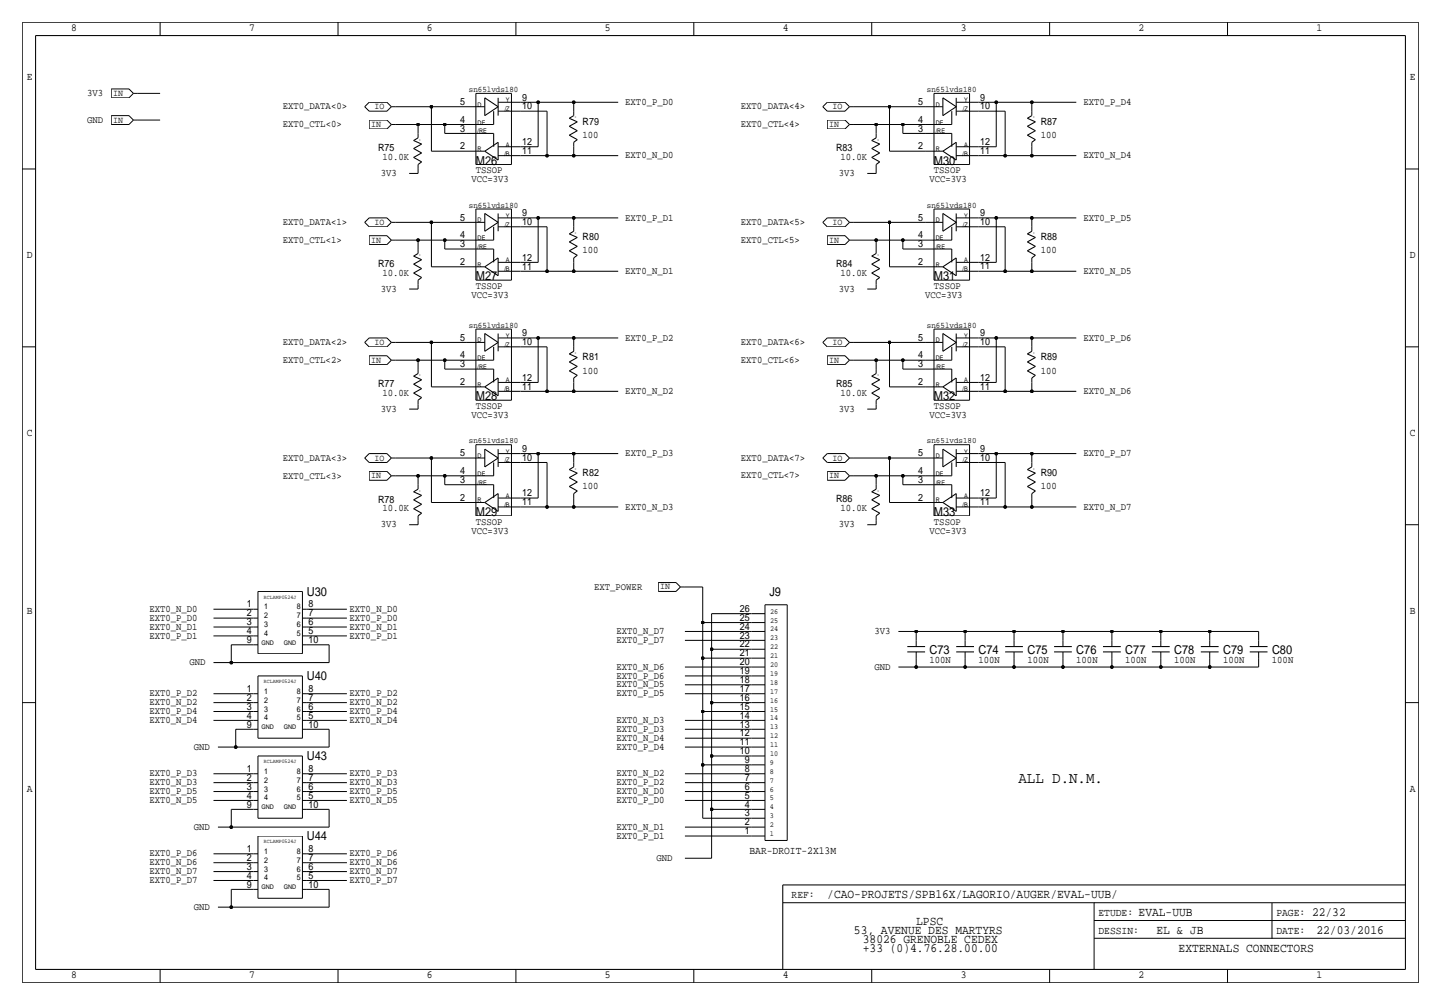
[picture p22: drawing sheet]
<svg xmlns="http://www.w3.org/2000/svg" width="411mm" height="287mm" viewBox="0 0 411 287" stroke-linecap="round" stroke-linejoin="round" font-family="sans-serif">
<defs><g id="words">
<text font-size="4.5" x="290.8" y="223.5">ALL D.N.M.</text>
<g font-size="3.6">
<text x="236.2" y="256.5">/CAO-PROJETS/SPB16X/LAGORIO/AUGER/EVAL-UUB/</text>
<text x="325.1" y="261.6">EVAL-UUB</text>
<text x="374.6" y="261.6">22/32</text>
<text x="243.8" y="266.7">53, AVENUE DES MARTYRS</text>
<text x="246.4" y="269.2">38026 GRENOBLE CEDEX</text>
<text x="261.6" y="264.2">LPSC</text>
<text x="330.2" y="266.7">EL &amp; JB</text>
<text x="375.9" y="266.7">22/03/2016</text>
<text x="246.4" y="271.8">+33 (0)4.76.28.00.00</text>
<text x="336.6" y="271.8">EXTERNALS CONNECTORS</text>
</g>
<g font-size="3.5">
<text x="135.9" y="47">M26</text>
<text x="266.7" y="47">M30</text>
<text x="135.9" y="80">M27</text>
<text x="266.7" y="80">M31</text>
<text x="135.9" y="114.3">M28</text>
<text x="266.7" y="114.3">M32</text>
<text x="135.9" y="147.3">M29</text>
<text x="266.7" y="147.3">M33</text>
<text x="87.6" y="170.2">U30</text>
<text x="219.7" y="170.2">J9</text>
<text x="265.4" y="186.7">C73</text>
<text x="279.4" y="186.7">C74</text>
<text x="293.4" y="186.7">C75</text>
<text x="307.3" y="186.7">C76</text>
<text x="321.3" y="186.7">C77</text>
<text x="335.3" y="186.7">C78</text>
<text x="349.3" y="186.7">C79</text>
<text x="363.2" y="186.7">C80</text>
<text x="87.6" y="194.3">U40</text>
<text x="87.6" y="217.2">U43</text>
<text x="87.6" y="240">U44</text>
</g>
<g font-size="3.1">
<text x="20.3" y="8.9">8</text>
<text x="71.1" y="8.9">7</text>
<text x="121.9" y="8.9">6</text>
<text x="172.7" y="8.9">5</text>
<text x="223.5" y="8.9">4</text>
<text x="274.3" y="8.9">3</text>
<text x="325.1" y="8.9">2</text>
<text x="375.9" y="8.9">1</text>
<text x="7.6" y="22.9">E</text>
<text x="402.6" y="22.9">E</text>
<text x="7.6" y="73.7">D</text>
<text x="402.6" y="73.7">D</text>
<text x="7.6" y="124.5">C</text>
<text x="402.6" y="124.5">C</text>
<text x="7.6" y="175.3">B</text>
<text x="402.6" y="175.3">B</text>
<text x="7.6" y="226.1">A</text>
<text x="402.6" y="226.1">A</text>
<text x="214" y="243.8">BAR-DROIT-2X13M</text>
<text x="226.1" y="256.5">REF:</text>
<text x="313.7" y="261.6">ETUDE:</text>
<text x="364.5" y="261.6">PAGE:</text>
<text x="313.7" y="266.7">DESSIN:</text>
<text x="364.5" y="266.7">DATE:</text>
<text x="20.3" y="279.4">8</text>
<text x="71.1" y="279.4">7</text>
<text x="121.9" y="279.4">6</text>
<text x="172.7" y="279.4">5</text>
<text x="223.5" y="279.4">4</text>
<text x="274.3" y="279.4">3</text>
<text x="325.1" y="279.4">2</text>
<text x="375.9" y="279.4">1</text>
</g>
<g font-size="2.9">
<text x="24.9" y="27.4">3V3</text>
<text x="131.4" y="30">5</text>
<text x="149.1" y="28.7">9</text>
<text x="178.5" y="30">EXT0_P_D0</text>
<text x="262.2" y="30">5</text>
<text x="279.9" y="28.7">9</text>
<text x="309.4" y="30">EXT0_P_D4</text>
<text x="24.9" y="35.1">GND</text>
<text x="80.8" y="31.3">EXT0_DATA&lt;0&gt;</text>
<text x="131.4" y="35.1">4</text>
<text x="149.1" y="31.2">10</text>
<text x="166.4" y="35.6">R79</text>
<text x="211.6" y="31.2">EXT0_DATA&lt;4&gt;</text>
<text x="262.2" y="35.1">4</text>
<text x="279.9" y="31.2">10</text>
<text x="297.2" y="35.6">R87</text>
<text x="80.8" y="36.3">EXT0_CTL&lt;0&gt;</text>
<text x="131.4" y="37.6">3</text>
<text x="149.1" y="41.4">12</text>
<text x="166.4" y="39.4">100</text>
<text x="211.6" y="36.3">EXT0_CTL&lt;4&gt;</text>
<text x="262.2" y="37.6">3</text>
<text x="279.9" y="41.4">12</text>
<text x="297.2" y="39.4">100</text>
<text x="107.9" y="43.2">R75</text>
<text x="109.2" y="45.7">10.0K</text>
<text x="131.4" y="42.7">2</text>
<text x="149.1" y="43.9">11</text>
<text x="178.5" y="45.2">EXT0_N_D0</text>
<text x="238.8" y="43.2">R83</text>
<text x="240" y="45.7">10.0K</text>
<text x="262.2" y="42.7">2</text>
<text x="279.9" y="43.9">11</text>
<text x="309.4" y="45.2">EXT0_N_D4</text>
<text x="108.7" y="50.3">3V3</text>
<text x="134.6" y="52.1">VCC=3V3</text>
<text x="135.9" y="49.5">TSSOP</text>
<text x="239.5" y="50.3">3V3</text>
<text x="265.4" y="52.1">VCC=3V3</text>
<text x="266.7" y="49.5">TSSOP</text>
<text x="80.8" y="64.3">EXT0_DATA&lt;1&gt;</text>
<text x="131.4" y="63">5</text>
<text x="149.1" y="61.7">9</text>
<text x="149.1" y="64.3">10</text>
<text x="178.6" y="63">EXT0_P_D1</text>
<text x="211.6" y="64.3">EXT0_DATA&lt;5&gt;</text>
<text x="262.2" y="63">5</text>
<text x="279.9" y="64.3">10</text>
<text x="279.9" y="61.7">9</text>
<text x="309.4" y="63">EXT0_P_D5</text>
<text x="80.8" y="69.3">EXT0_CTL&lt;1&gt;</text>
<text x="131.4" y="68.1">4</text>
<text x="131.4" y="70.6">3</text>
<text x="166.4" y="68.6">R80</text>
<text x="211.6" y="69.3">EXT0_CTL&lt;5&gt;</text>
<text x="262.2" y="70.6">3</text>
<text x="262.2" y="68.1">4</text>
<text x="297.2" y="68.6">R88</text>
<text x="107.9" y="76.2">R76</text>
<text x="131.4" y="75.7">2</text>
<text x="149.1" y="77">11</text>
<text x="149.1" y="74.4">12</text>
<text x="166.4" y="72.4">100</text>
<text x="238.8" y="76.2">R84</text>
<text x="262.2" y="75.7">2</text>
<text x="279.9" y="77">11</text>
<text x="279.9" y="74.4">12</text>
<text x="297.2" y="72.4">100</text>
<text x="108.7" y="83.3">3V3</text>
<text x="109.2" y="78.7">10.0K</text>
<text x="135.9" y="82.6">TSSOP</text>
<text x="178.5" y="78.2">EXT0_N_D1</text>
<text x="239.5" y="83.3">3V3</text>
<text x="240" y="78.7">10.0K</text>
<text x="266.7" y="82.6">TSSOP</text>
<text x="309.4" y="78.2">EXT0_N_D5</text>
<text x="134.6" y="85.1">VCC=3V3</text>
<text x="264.2" y="85.1">VCC=3V3</text>
<text x="80.8" y="98.6">EXT0_DATA&lt;2&gt;</text>
<text x="131.4" y="97.3">5</text>
<text x="149.1" y="96">9</text>
<text x="149.1" y="98.6">10</text>
<text x="178.5" y="97.3">EXT0_P_D2</text>
<text x="211.6" y="98.6">EXT0_DATA&lt;6&gt;</text>
<text x="262.2" y="97.3">5</text>
<text x="279.9" y="96">9</text>
<text x="279.9" y="98.6">10</text>
<text x="309.4" y="97.3">EXT0_P_D6</text>
<text x="80.8" y="103.6">EXT0_CTL&lt;2&gt;</text>
<text x="131.4" y="102.4">4</text>
<text x="131.4" y="104.9">3</text>
<text x="166.4" y="106.7">100</text>
<text x="166.4" y="102.9">R81</text>
<text x="211.6" y="103.6">EXT0_CTL&lt;6&gt;</text>
<text x="262.2" y="102.4">4</text>
<text x="262.2" y="104.9">3</text>
<text x="297.2" y="106.7">100</text>
<text x="297.2" y="102.9">R89</text>
<text x="107.9" y="110.5">R77</text>
<text x="109.2" y="113">10.0K</text>
<text x="131.4" y="110">2</text>
<text x="149.1" y="108.7">12</text>
<text x="149.1" y="111.3">11</text>
<text x="178.6" y="112.5">EXT0_N_D2</text>
<text x="238.8" y="110.5">R85</text>
<text x="240" y="113">10.0K</text>
<text x="262.2" y="110">2</text>
<text x="279.9" y="108.7">12</text>
<text x="279.9" y="111.3">11</text>
<text x="309.4" y="112.5">EXT0_N_D6</text>
<text x="108.7" y="117.6">3V3</text>
<text x="134.6" y="119.4">VCC=3V3</text>
<text x="135.9" y="116.8">TSSOP</text>
<text x="239.5" y="117.6">3V3</text>
<text x="265.4" y="119.4">VCC=3V3</text>
<text x="266.7" y="116.8">TSSOP</text>
<text x="80.8" y="131.6">EXT0_DATA&lt;3&gt;</text>
<text x="131.4" y="130.3">5</text>
<text x="149.1" y="129">9</text>
<text x="149.1" y="131.6">10</text>
<text x="178.6" y="130.3">EXT0_P_D3</text>
<text x="211.6" y="131.6">EXT0_DATA&lt;7&gt;</text>
<text x="262.2" y="130.3">5</text>
<text x="279.9" y="129">9</text>
<text x="279.9" y="131.6">10</text>
<text x="309.4" y="130.3">EXT0_P_D7</text>
<text x="80.8" y="136.7">EXT0_CTL&lt;3&gt;</text>
<text x="131.4" y="137.9">3</text>
<text x="131.4" y="135.4">4</text>
<text x="166.4" y="135.9">R82</text>
<text x="211.6" y="136.7">EXT0_CTL&lt;7&gt;</text>
<text x="262.2" y="135.4">4</text>
<text x="262.2" y="137.9">3</text>
<text x="297.2" y="135.9">R90</text>
<text x="107.9" y="143.5">R78</text>
<text x="131.4" y="143">2</text>
<text x="149.1" y="141.7">12</text>
<text x="166.4" y="139.7">100</text>
<text x="238.8" y="143.5">R86</text>
<text x="262.2" y="143">2</text>
<text x="279.9" y="141.7">12</text>
<text x="297.2" y="139.7">100</text>
<text x="109.2" y="146">10.0K</text>
<text x="135.9" y="149.9">TSSOP</text>
<text x="149.1" y="144.3">11</text>
<text x="178.6" y="145.5">EXT0_N_D3</text>
<text x="240" y="146.1">10.0K</text>
<text x="266.7" y="149.9">TSSOP</text>
<text x="279.9" y="144.3">11</text>
<text x="309.4" y="145.5">EXT0_N_D7</text>
<text x="108.7" y="150.6">3V3</text>
<text x="134.6" y="152.4">VCC=3V3</text>
<text x="239.5" y="150.6">3V3</text>
<text x="265.4" y="152.4">VCC=3V3</text>
<text x="70.5" y="173.5">1</text>
<text x="88.1" y="173.5">8</text>
<text x="169.7" y="168.4">EXT_POWER</text>
<text x="42.7" y="179.8">EXT0_N_D1</text>
<text x="42.7" y="177.3">EXT0_P_D0</text>
<text x="42.7" y="174.7">EXT0_N_D0</text>
<text x="70.5" y="176">2</text>
<text x="70.5" y="178.6">3</text>
<text x="88.1" y="178.6">6</text>
<text x="88.1" y="176">7</text>
<text x="99.8" y="174.7">EXT0_N_D0</text>
<text x="99.8" y="177.3">EXT0_P_D0</text>
<text x="99.8" y="179.8">EXT0_N_D1</text>
<text x="211.3" y="177.3">25</text>
<text x="211.3" y="174.8">26</text>
<text x="211.3" y="179.8">24</text>
<text x="42.7" y="182.4">EXT0_P_D1</text>
<text x="70.5" y="181.1">4</text>
<text x="70.5" y="183.6">9</text>
<text x="88.1" y="181.1">5</text>
<text x="88.1" y="183.6">10</text>
<text x="99.8" y="182.4">EXT0_P_D1</text>
<text x="176" y="183.6">EXT0_P_D7</text>
<text x="176" y="181.1">EXT0_N_D7</text>
<text x="211.3" y="184.9">22</text>
<text x="211.3" y="182.4">23</text>
<text x="249.7" y="181.1">3V3</text>
<text x="54.1" y="190">GND</text>
<text x="176" y="191.3">EXT0_N_D6</text>
<text x="211.3" y="187.5">21</text>
<text x="211.3" y="190">20</text>
<text x="249.7" y="191.3">GND</text>
<text x="265.4" y="189.2">100N</text>
<text x="279.4" y="189.2">100N</text>
<text x="293.4" y="189.2">100N</text>
<text x="307.3" y="189.2">100N</text>
<text x="321.3" y="189.2">100N</text>
<text x="335.3" y="189.2">100N</text>
<text x="349.2" y="189.2">100N</text>
<text x="363.2" y="189.2">100N</text>
<text x="70.5" y="197.6">1</text>
<text x="88.1" y="197.6">8</text>
<text x="176" y="196.3">EXT0_N_D5</text>
<text x="176" y="193.8">EXT0_P_D6</text>
<text x="211.3" y="195.1">18</text>
<text x="211.3" y="192.5">19</text>
<text x="211.3" y="197.6">17</text>
<text x="42.7" y="201.4">EXT0_N_D2</text>
<text x="42.7" y="198.9">EXT0_P_D2</text>
<text x="42.7" y="204">EXT0_P_D4</text>
<text x="70.5" y="202.7">3</text>
<text x="70.5" y="200.2">2</text>
<text x="88.1" y="200.2">7</text>
<text x="88.1" y="202.7">6</text>
<text x="99.8" y="198.9">EXT0_P_D2</text>
<text x="99.8" y="201.4">EXT0_N_D2</text>
<text x="99.8" y="204">EXT0_P_D4</text>
<text x="176" y="198.9">EXT0_P_D5</text>
<text x="211.3" y="200.2">16</text>
<text x="211.3" y="202.7">15</text>
<text x="42.7" y="206.5">EXT0_N_D4</text>
<text x="70.5" y="205.2">4</text>
<text x="70.5" y="207.8">9</text>
<text x="88.1" y="207.8">10</text>
<text x="88.1" y="205.2">5</text>
<text x="99.8" y="206.5">EXT0_N_D4</text>
<text x="176" y="209">EXT0_P_D3</text>
<text x="176" y="206.5">EXT0_N_D3</text>
<text x="211.3" y="205.2">14</text>
<text x="211.3" y="207.8">13</text>
<text x="55.4" y="214.1">GND</text>
<text x="176" y="214.1">EXT0_P_D4</text>
<text x="176" y="211.6">EXT0_N_D4</text>
<text x="211.3" y="215.4">10</text>
<text x="211.3" y="210.3">12</text>
<text x="211.3" y="212.9">11</text>
<text x="42.7" y="221.7">EXT0_P_D3</text>
<text x="70.5" y="220.5">1</text>
<text x="88.1" y="220.5">8</text>
<text x="99.8" y="221.7">EXT0_P_D3</text>
<text x="176" y="221.7">EXT0_N_D2</text>
<text x="212.7" y="217.9">9</text>
<text x="212.7" y="220.5">8</text>
<text x="42.7" y="224.3">EXT0_N_D3</text>
<text x="42.7" y="226.8">EXT0_P_D5</text>
<text x="70.5" y="223">2</text>
<text x="70.5" y="225.6">3</text>
<text x="88.1" y="223">7</text>
<text x="88.1" y="225.6">6</text>
<text x="99.8" y="224.3">EXT0_N_D3</text>
<text x="99.8" y="226.8">EXT0_P_D5</text>
<text x="176" y="226.8">EXT0_N_D0</text>
<text x="176" y="224.3">EXT0_P_D2</text>
<text x="212.7" y="225.6">6</text>
<text x="212.7" y="223">7</text>
<text x="42.7" y="229.4">EXT0_N_D5</text>
<text x="70.5" y="230.6">9</text>
<text x="70.5" y="228.1">4</text>
<text x="88.1" y="228.1">5</text>
<text x="88.1" y="230.6">10</text>
<text x="99.8" y="229.4">EXT0_N_D5</text>
<text x="176" y="229.4">EXT0_P_D0</text>
<text x="212.7" y="230.6">4</text>
<text x="212.7" y="228.1">5</text>
<text x="212.7" y="233.2">3</text>
<text x="55.4" y="237">GND</text>
<text x="176" y="239.5">EXT0_P_D1</text>
<text x="176" y="237">EXT0_N_D1</text>
<text x="212.7" y="235.7">2</text>
<text x="212.7" y="238.3">1</text>
<text x="42.7" y="244.6">EXT0_P_D6</text>
<text x="70.5" y="245.9">2</text>
<text x="70.5" y="243.3">1</text>
<text x="88.1" y="245.9">7</text>
<text x="88.1" y="243.3">8</text>
<text x="99.8" y="244.6">EXT0_P_D6</text>
<text x="187.4" y="245.9">GND</text>
<text x="42.7" y="249.7">EXT0_N_D7</text>
<text x="42.7" y="247.1">EXT0_N_D6</text>
<text x="70.5" y="248.4">3</text>
<text x="70.5" y="251">4</text>
<text x="88.1" y="251">5</text>
<text x="88.1" y="248.4">6</text>
<text x="99.8" y="249.7">EXT0_N_D7</text>
<text x="99.8" y="247.1">EXT0_N_D6</text>
<text x="42.7" y="252.2">EXT0_P_D7</text>
<text x="70.5" y="253.5">9</text>
<text x="88.1" y="253.5">10</text>
<text x="99.8" y="252.2">EXT0_P_D7</text>
<text x="55.4" y="259.8">GND</text>
</g>
<g font-size="2.6">
<text x="32.3" y="27.4">IN</text>
<text x="32.3" y="35">IN</text>
<text x="106.9" y="31.2">IO</text>
<text x="237.7" y="31.2">IO</text>
<text x="106" y="36.3">IN</text>
<text x="236.8" y="36.3">IN</text>
<text x="106.9" y="64.2">IO</text>
<text x="237.7" y="64.2">IO</text>
<text x="106" y="69.3">IN</text>
<text x="236.8" y="69.3">IN</text>
<text x="106.9" y="98.5">IO</text>
<text x="237.7" y="98.5">IO</text>
<text x="106" y="103.6">IN</text>
<text x="236.8" y="103.6">IN</text>
<text x="106.9" y="131.5">IO</text>
<text x="237.7" y="131.5">IO</text>
<text x="106" y="136.6">IN</text>
<text x="236.8" y="136.6">IN</text>
<text x="188.5" y="168.4">IN</text>
</g>
<g font-size="2.4">
<text x="133.9" y="26.3">sn65lvds180</text>
<text x="264.7" y="26.3">sn65lvds180</text>
<text x="133.9" y="59.3">sn65lvds180</text>
<text x="264.7" y="59.3">sn65lvds180</text>
<text x="133.9" y="93.6">sn65lvds180</text>
<text x="264.7" y="93.6">sn65lvds180</text>
<text x="133.9" y="126.6">sn65lvds180</text>
<text x="264.7" y="126.6">sn65lvds180</text>
</g>
<g font-size="2.3">
<text x="75.4" y="174">1</text>
<text x="84.7" y="174">8</text>
<text x="75.4" y="176.5">2</text>
<text x="75.4" y="179.1">3</text>
<text x="84.7" y="176.5">7</text>
<text x="84.7" y="179.1">6</text>
<text x="75.4" y="181.6">4</text>
<text x="84.7" y="181.6">5</text>
<text x="75.4" y="200.7">2</text>
<text x="75.4" y="198.1">1</text>
<text x="75.4" y="203.2">3</text>
<text x="84.7" y="198.1">8</text>
<text x="84.7" y="200.7">7</text>
<text x="84.7" y="203.2">6</text>
<text x="75.4" y="205.7">4</text>
<text x="84.7" y="205.7">5</text>
<text x="75.4" y="221">1</text>
<text x="84.7" y="221">8</text>
<text x="75.4" y="223.5">2</text>
<text x="75.4" y="226.1">3</text>
<text x="84.7" y="223.5">7</text>
<text x="84.7" y="226.1">6</text>
<text x="75.4" y="228.6">4</text>
<text x="84.7" y="228.6">5</text>
<text x="75.4" y="243.8">1</text>
<text x="84.7" y="243.8">8</text>
<text x="75.4" y="251.5">4</text>
<text x="75.4" y="246.4">2</text>
<text x="75.4" y="248.9">3</text>
<text x="84.7" y="251.5">5</text>
<text x="84.7" y="246.4">7</text>
<text x="84.7" y="248.9">6</text>
</g>
<g font-size="2.2">
<text x="219.9" y="177.8">25</text>
<text x="219.9" y="175.3">26</text>
<text x="219.9" y="185.4">22</text>
<text x="219.9" y="182.9">23</text>
<text x="219.9" y="180.3">24</text>
<text x="219.9" y="190.5">20</text>
<text x="219.9" y="188">21</text>
<text x="219.9" y="193">19</text>
<text x="219.9" y="195.6">18</text>
<text x="219.9" y="198.1">17</text>
<text x="219.9" y="203.2">15</text>
<text x="219.9" y="200.7">16</text>
<text x="219.9" y="208.3">13</text>
<text x="219.9" y="205.7">14</text>
<text x="219.9" y="210.8">12</text>
<text x="219.9" y="215.9">10</text>
<text x="219.9" y="213.4">11</text>
<text x="219.8" y="218.4">9</text>
<text x="219.8" y="221">8</text>
<text x="219.8" y="223.5">7</text>
<text x="219.8" y="226.1">6</text>
<text x="219.8" y="228.6">5</text>
<text x="219.8" y="231.1">4</text>
<text x="219.8" y="233.7">3</text>
<text x="219.8" y="236.2">2</text>
<text x="219.8" y="238.8">1</text>
</g>
<g font-size="1.8">
<text x="144.5" y="29.2">Y</text>
<text x="275.3" y="29.2">Y</text>
<text x="136.4" y="35.6">DE</text>
<text x="136.4" y="30.5">D</text>
<text x="144.1" y="31.7">/Z</text>
<text x="267.2" y="35.6">DE</text>
<text x="267.2" y="30.5">D</text>
<text x="274.9" y="31.7">/Z</text>
<text x="136.4" y="38.1">/RE</text>
<text x="144.5" y="41.9">A</text>
<text x="267.2" y="38.1">/RE</text>
<text x="275.3" y="41.9">A</text>
<text x="136.4" y="43.2">R</text>
<text x="144" y="44.4">/B</text>
<text x="267.2" y="43.2">R</text>
<text x="274.8" y="44.4">/B</text>
<text x="136.4" y="63.5">D</text>
<text x="144.1" y="64.8">/Z</text>
<text x="144.5" y="62.2">Y</text>
<text x="267.2" y="63.5">D</text>
<text x="274.9" y="64.8">/Z</text>
<text x="275.3" y="62.2">Y</text>
<text x="136.4" y="71.1">/RE</text>
<text x="136.4" y="68.6">DE</text>
<text x="267.2" y="71.1">/RE</text>
<text x="267.2" y="68.6">DE</text>
<text x="136.4" y="76.2">R</text>
<text x="144" y="77.5">/B</text>
<text x="144.5" y="74.9">A</text>
<text x="267.2" y="76.2">R</text>
<text x="274.8" y="77.5">/B</text>
<text x="275.3" y="74.9">A</text>
<text x="136.4" y="97.8">D</text>
<text x="144.1" y="99.1">/Z</text>
<text x="144.5" y="96.5">Y</text>
<text x="267.2" y="97.8">D</text>
<text x="274.9" y="99.1">/Z</text>
<text x="275.3" y="96.5">Y</text>
<text x="136.4" y="105.4">/RE</text>
<text x="136.4" y="102.9">DE</text>
<text x="267.2" y="105.4">/RE</text>
<text x="267.2" y="102.9">DE</text>
<text x="136.4" y="110.5">R</text>
<text x="144" y="111.8">/B</text>
<text x="144.5" y="109.2">A</text>
<text x="267.2" y="110.5">R</text>
<text x="274.8" y="111.8">/B</text>
<text x="275.3" y="109.2">A</text>
<text x="136.4" y="130.8">D</text>
<text x="144.5" y="129.5">Y</text>
<text x="267.2" y="130.8">D</text>
<text x="275.3" y="129.5">Y</text>
<text x="136.4" y="135.9">DE</text>
<text x="144.1" y="132.1">/Z</text>
<text x="267.2" y="135.9">DE</text>
<text x="274.9" y="132.1">/Z</text>
<text x="136.4" y="138.4">/RE</text>
<text x="136.4" y="143.5">R</text>
<text x="144.5" y="142.2">A</text>
<text x="267.2" y="138.4">/RE</text>
<text x="267.2" y="143.5">R</text>
<text x="275.3" y="142.2">A</text>
<text x="144" y="144.8">/B</text>
<text x="274.8" y="144.8">/B</text>
<text x="74.7" y="184.1">GND</text>
<text x="81" y="184.1">GND</text>
<text x="74.7" y="208.3">GND</text>
<text x="81" y="208.3">GND</text>
<text x="74.7" y="231.1">GND</text>
<text x="81" y="231.1">GND</text>
<text x="74.7" y="254">GND</text>
<text x="81" y="254">GND</text>
</g>
<g font-size="1.6">
<text x="75.4" y="171">RCLAMP0524J</text>
<text x="75.4" y="195.2">RCLAMP0524J</text>
<text x="75.4" y="218">RCLAMP0524J</text>
<text x="75.4" y="240.9">RCLAMP0524J</text>
</g>
<g font-size="1.1">
<text x="164.8" y="33.8" transform="rotate(-90 164.8 33.8)">*</text>
<text x="295.7" y="33.8" transform="rotate(-90 295.7 33.8)">*</text>
<text x="120.4" y="40.2" transform="rotate(-90 120.4 40.2)">*</text>
<text x="251.2" y="40.2" transform="rotate(-90 251.2 40.2)">*</text>
<text x="164.8" y="66.9" transform="rotate(-90 164.8 66.9)">*</text>
<text x="295.7" y="66.9" transform="rotate(-90 295.7 66.9)">*</text>
<text x="120.4" y="73.2" transform="rotate(-90 120.4 73.2)">*</text>
<text x="251.2" y="73.2" transform="rotate(-90 251.2 73.2)">*</text>
<text x="164.8" y="101.1" transform="rotate(-90 164.8 101.1)">*</text>
<text x="295.7" y="101.1" transform="rotate(-90 295.7 101.1)">*</text>
<text x="120.4" y="107.5" transform="rotate(-90 120.4 107.5)">*</text>
<text x="251.2" y="107.5" transform="rotate(-90 251.2 107.5)">*</text>
<text x="164.8" y="134.2" transform="rotate(-90 164.8 134.2)">*</text>
<text x="295.7" y="134.2" transform="rotate(-90 295.7 134.2)">*</text>
<text x="120.4" y="140.5" transform="rotate(-90 120.4 140.5)">*</text>
<text x="251.2" y="140.5" transform="rotate(-90 251.2 140.5)">*</text>
</g>
</g></defs>
<g fill="none" stroke="#000" stroke-width=".29">
<path d="M6.3 6.3h398.8zM6.3 6.3v274.4zM45.7 6.3v3.9zM96.5 6.3v3.9zM147.3 6.3v3.9zM198.1 6.3v3.9zM248.9 6.3v3.9zM299.7 6.3v3.9zM350.5 6.3v3.9zM405.1 6.3v274.4zM31.7 33h5.1zM31.7 33v2.6z"/>
<path d="M31.7 35.6h5.1zM31.7 25.4h5.1zM31.7 25.4v2.5zM31.7 27.9h5.1zM36.8 33l1.3 1.3zM36.8 25.4l1.3 1.3zM38.1 34.3l-1.3 1.3zM38.1 26.7l-1.3 1.2zM38.1 34.3h1.3zM38.1 26.7h1.3zM39.4 34.3h6.3zM39.4 26.7h6.3z"/>
<path d="M104.1 30.5l1.3 1.3zM105.4 29.2l-1.3 1.3zM105.4 31.8h5.1zM105.4 29.2h5.1zM105.4 34.3h5.1zM105.4 34.3v2.5zM105.4 36.8h5.1zM110.5 29.2l1.3 1.3zM110.5 34.3l1.3 1.3zM111.8 30.5h1.2zM111.8 30.5l-1.3 1.3zM111.8 35.6l-1.3 1.2z"/>
<path d="M111.8 35.6h1.2zM113 30.5h10.2zM113 35.6h6.4zM119.4 38.1v1.3zM119.4 35.6h7.6zM119.4 35.6v2.5zM123.2 30.5h10.2zM123.2 30.5v12.7zM127 35.6h6.3zM127 35.6v2.5zM127 38.1h6.3zM133.3 30.5h5.1z"/>
<path d="M133.3 38.1h7.7zM133.3 35.6h7.7zM135.9 26.7h10.1zM135.9 26.7v20.3zM142.2 29.2h6.4zM142.2 31.7h6.4zM146 26.7v20.3zM148.6 31.8h7.6zM148.6 29.2h5.1zM153.7 29.2h10.1zM153.7 29.2v12.7zM156.2 31.7v12.7z"/>
<path d="M163.8 31.7v1.3zM163.8 29.2h12.7zM163.8 29.2v2.5zM234.9 30.5l1.3 1.3zM236.2 34.3h5.1zM236.2 34.3v2.5zM236.2 36.8h5.1zM236.2 29.2l-1.3 1.3zM236.2 31.8h5.1zM236.2 29.2h5.1zM241.3 34.3l1.3 1.3zM241.3 29.2l1.3 1.3z"/>
<path d="M242.6 35.6l-1.3 1.2zM242.6 35.6h1.2zM242.6 30.5h1.2zM242.6 30.5l-1.3 1.3zM243.8 35.6h6.4zM243.8 30.5h10.2zM250.2 38.1v1.3zM250.2 35.6h7.6zM250.2 35.6v2.5zM254 30.5h10.2zM254 30.5v12.7zM257.8 38.1h6.4z"/>
<path d="M257.8 35.6h6.4zM257.8 35.6v2.5zM264.2 30.5h5zM264.2 38.1h7.6zM264.2 35.6h7.6zM266.7 26.7h10.2zM266.7 26.7v20.3zM273.1 29.2h6.3zM273.1 31.7h6.3zM276.9 26.7v20.3zM279.4 31.8h7.6zM279.4 29.2h5.1z"/>
<path d="M284.5 29.2h10.1zM284.5 29.2v12.7zM287 31.7v12.7zM294.6 31.7v1.3zM294.6 29.2h12.7zM294.6 29.2v2.5zM6.3 48.3h3.9zM116.8 49.5h2.6zM119.4 47v1.3zM119.4 48.3v1.2zM123.2 43.2h10.2zM133.3 43.2h5.1z"/>
<path d="M135.9 47h10.1zM135.9 59.7h10.1zM135.9 59.7v20.3zM142.2 41.9h6.4zM142.2 44.4h6.4zM146 59.7v20.3zM148.6 41.9h5.1zM148.6 44.4h7.6zM156.2 44.4h7.6zM163.8 40.6v1.3zM163.8 44.4h12.7zM163.8 41.9v2.5z"/>
<path d="M247.7 49.5h2.5zM250.2 47v1.3zM250.2 48.3v1.2zM254 43.2h10.2zM264.2 43.2h5zM266.7 59.7h10.2zM266.7 59.7v20.3zM266.7 47h10.2zM273.1 41.9h6.3zM273.1 44.4h6.3zM276.9 59.7v20.3zM279.4 44.4h7.6z"/>
<path d="M279.4 41.9h5.1zM287 44.4h7.6zM294.6 40.6v1.3zM294.6 44.4h12.7zM294.6 41.9v2.5zM401.3 48.3h3.8zM104.1 63.5l1.3 1.3zM105.4 62.2l-1.3 1.3zM105.4 64.8h5.1zM105.4 62.2h5.1zM105.4 67.3h5.1zM105.4 67.3v2.5z"/>
<path d="M105.4 69.8h5.1zM110.5 62.2l1.3 1.3zM110.5 64.8l1.3-1.3zM110.5 67.3l1.3 1.3zM111.8 63.5h1.2zM111.8 68.6l-1.3 1.2zM111.8 68.6h1.2zM113 63.5h10.2zM113 68.6h6.4zM119.4 71.1v1.3zM119.4 68.6h7.6zM119.4 68.6v2.5z"/>
<path d="M123.2 76.2h10.2zM123.2 63.5v12.7zM123.2 63.5h10.2zM127 68.6v2.5zM127 68.6h6.3zM127 71.1h6.3zM133.3 63.5h5.1zM133.3 76.2h5.1zM133.3 71.1h7.7zM133.3 68.6h7.7zM142.2 62.2h6.4zM142.2 64.8h6.4z"/>
<path d="M142.2 74.9h6.4zM142.2 77.5h6.4zM148.6 64.8h7.6zM148.6 74.9h5.1zM148.6 77.5h7.6zM148.6 62.2h5.1zM153.7 62.2h10.1zM153.7 62.2v12.7zM156.2 64.8v12.7zM156.2 77.5h7.6zM163.8 64.8v1.2zM163.8 73.7v1.2z"/>
<path d="M163.8 77.5h12.7zM163.8 74.9v2.6zM163.8 62.2h12.7zM163.8 62.2v2.6zM234.9 63.5l1.3 1.3zM236.2 67.3h5.1zM236.2 67.3v2.5zM236.2 69.8h5.1zM236.2 62.2l-1.3 1.3zM236.2 64.8h5.1zM236.2 62.2h5.1zM241.3 67.3l1.3 1.3z"/>
<path d="M241.3 62.2l1.3 1.3zM242.6 68.6l-1.3 1.2zM242.6 68.6h1.2zM242.6 63.5h1.2zM242.6 63.5l-1.3 1.3zM243.8 68.6h6.4zM243.8 63.5h10.2zM250.2 71.1v1.3zM250.2 68.6h7.6zM250.2 68.6v2.5zM254 63.5h10.2zM254 63.5v12.7z"/>
<path d="M254 76.2h10.2zM257.8 71.1h6.4zM257.8 68.6h6.4zM257.8 68.6v2.5zM264.2 63.5h5zM264.2 76.2h5zM264.2 71.1h7.6zM264.2 68.6h7.6zM273.1 62.2h6.3zM273.1 64.8h6.3zM273.1 74.9h6.3zM273.1 77.5h6.3z"/>
<path d="M279.4 64.8h7.6zM279.4 77.5h7.6zM279.4 62.2h5.1zM279.4 74.9h5.1zM284.5 62.2h10.1zM284.5 62.2v12.7zM287 77.5h7.6zM287 64.8v12.7zM294.6 64.8v1.2zM294.6 73.7v1.2zM294.6 77.5h12.7zM294.6 74.9v2.6z"/>
<path d="M294.6 62.2h12.7zM294.6 62.2v2.6zM6.3 99.1h3.9zM104.1 97.8l1.3 1.3zM105.4 96.5l-1.3 1.3zM105.4 99.1h5.1zM105.4 96.5h5.1zM110.5 96.5l1.3 1.3zM111.8 97.8h1.2zM111.8 97.8l-1.3 1.3zM113 97.8h10.2zM116.8 82.5h2.6z"/>
<path d="M119.4 80v1.3zM119.4 81.3v1.2zM123.2 97.8h10.2zM123.2 97.8v12.7zM133.3 97.8h5.1zM135.9 94h10.1zM135.9 94v20.3zM135.9 80h10.1zM142.2 96.5h6.4zM142.2 99.1h6.4zM146 94v20.3zM148.6 99.1h7.6z"/>
<path d="M148.6 96.5h5.1zM153.7 96.5h10.1zM153.7 96.5v12.7zM156.2 99.1v12.7zM163.8 99.1v1.2zM163.8 96.5h12.7zM163.8 96.5v2.6zM234.9 97.8l1.3 1.3zM236.2 96.5l-1.3 1.3zM236.2 99.1h5.1zM236.2 96.5h5.1zM241.3 96.5l1.3 1.3z"/>
<path d="M242.6 97.8h1.2zM242.6 97.8l-1.3 1.3zM243.8 97.8h10.2zM247.7 82.5h2.5zM250.2 80v1.3zM250.2 81.3v1.2zM254 97.8h10.2zM254 97.8v12.7zM264.2 97.8h5zM266.7 94h10.2zM266.7 94v20.3zM266.7 80h10.2z"/>
<path d="M273.1 96.5h6.3zM273.1 99.1h6.3zM276.9 94v20.3zM279.4 99.1h7.6zM279.4 96.5h5.1zM284.5 96.5h10.1zM284.5 96.5v12.7zM287 99.1v12.7zM294.6 99.1v1.2zM294.6 96.5h12.7zM294.6 96.5v2.6zM401.3 99.1h3.8z"/>
<path d="M105.4 101.6h5.1zM105.4 101.6v2.5zM105.4 104.1h5.1zM110.5 101.6l1.3 1.3zM111.8 102.9l-1.3 1.2zM111.8 102.9h1.2zM113 102.9h6.4zM116.8 116.8h2.6zM119.4 105.4v1.3zM119.4 114.3v1.3zM119.4 102.9h7.6zM119.4 102.9v2.5z"/>
<path d="M119.4 115.6v1.2zM123.2 110.5h10.2zM127 102.9h6.3zM127 102.9v2.5zM127 105.4h6.3zM133.3 110.5h5.1zM133.3 105.4h7.7zM133.3 102.9h7.7zM135.9 114.3h10.1zM142.2 109.2h6.4zM142.2 111.8h6.4zM148.6 109.2h5.1z"/>
<path d="M148.6 111.8h7.6zM156.2 111.8h7.6zM163.8 107.9v1.3zM163.8 111.8h12.7zM163.8 109.2v2.6zM236.2 101.6h5.1zM236.2 101.6v2.5zM236.2 104.1h5.1zM241.3 101.6l1.3 1.3zM242.6 102.9l-1.3 1.2zM242.6 102.9h1.2zM243.8 102.9h6.4z"/>
<path d="M247.7 116.8h2.5zM250.2 105.4v1.3zM250.2 114.3v1.3zM250.2 102.9h7.6zM250.2 102.9v2.5zM250.2 115.6v1.2zM254 110.5h10.2zM257.8 105.4h6.4zM257.8 102.9h6.4zM257.8 102.9v2.5zM264.2 110.5h5zM264.2 105.4h7.6z"/>
<path d="M264.2 102.9h7.6zM266.7 114.3h10.2zM273.1 109.2h6.3zM273.1 111.8h6.3zM279.4 111.8h7.6zM279.4 109.2h5.1zM287 111.8h7.6zM294.6 107.9v1.3zM294.6 111.8h12.7zM294.6 109.2v2.6zM104.1 130.8l1.3 1.3zM105.4 129.5l-1.3 1.3z"/>
<path d="M105.4 132.1h5.1zM105.4 129.5h5.1zM105.4 134.6h5.1zM105.4 134.6v2.6zM105.4 137.2h5.1zM110.5 129.5l1.3 1.3zM110.5 134.6l1.3 1.3zM111.8 130.8h1.2zM111.8 130.8l-1.3 1.3zM111.8 135.9l-1.3 1.3zM111.8 135.9h1.2zM113 130.8h10.2z"/>
<path d="M113 135.9h6.4zM119.4 138.4v1.3zM119.4 135.9h7.6zM119.4 135.9v2.5zM123.2 130.8h10.2zM123.2 130.8v12.7zM127 135.9h6.3zM127 135.9v2.5zM127 138.4h6.3zM133.3 130.8h5.1zM133.3 138.4h7.7zM133.3 135.9h7.7z"/>
<path d="M135.9 127h10.1zM135.9 127v20.3zM142.2 129.5h6.4zM142.2 132.1h6.4zM146 127v20.3zM148.6 132.1h7.6zM148.6 129.5h5.1zM153.7 129.5h10.1zM153.7 129.5v12.7zM156.2 132.1v12.7zM163.8 132.1v1.2zM163.8 129.5h12.7z"/>
<path d="M163.8 129.5v2.6zM234.9 130.8l1.3 1.3zM236.2 134.6h5.1zM236.2 134.6v2.6zM236.2 137.2h5.1zM236.2 129.5l-1.3 1.3zM236.2 132.1h5.1zM236.2 129.5h5.1zM241.3 134.6l1.3 1.3zM241.3 129.5l1.3 1.3zM242.6 135.9l-1.3 1.3zM242.6 135.9h1.2z"/>
<path d="M242.6 130.8h1.2zM242.6 130.8l-1.3 1.3zM243.8 130.8h10.2zM243.8 135.9h6.4zM250.2 138.4v1.3zM250.2 135.9h7.6zM250.2 135.9v2.5zM254 130.8h10.2zM254 130.8v12.7zM257.8 138.4h6.4zM257.8 135.9h6.4zM257.8 135.9v2.5z"/>
<path d="M264.2 130.8h5zM264.2 138.4h7.6zM264.2 135.9h7.6zM266.7 127h10.2zM266.7 127v20.3zM273.1 129.5h6.3zM273.1 132.1h6.3zM276.9 127v20.3zM279.4 132.1h7.6zM279.4 129.5h5.1zM284.5 129.5h10.1zM284.5 129.5v12.7z"/>
<path d="M287 132.1v12.7zM294.6 132.1v1.2zM294.6 129.5h12.7zM294.6 129.5v2.6zM116.8 149.9h2.6zM119.4 147.3v1.3zM119.4 148.6v1.3zM123.2 143.5h10.2zM133.3 143.5h5.1zM135.9 147.3h10.1zM142.2 142.2h6.4zM142.2 144.8h6.4z"/>
<path d="M148.6 142.2h5.1zM148.6 144.8h7.6zM156.2 144.8h7.6zM163.8 141v1.2zM163.8 144.8h12.7zM163.8 142.2v2.6zM247.7 149.9h2.5zM250.2 147.3v1.3zM250.2 148.6v1.3zM254 143.5h10.2zM264.2 143.5h5zM266.7 147.3h10.2z"/>
<path d="M273.1 142.2h6.3zM273.1 144.8h6.3zM279.4 144.8h7.6zM279.4 142.2h5.1zM287 144.8h7.6zM294.6 141v1.2zM294.6 144.8h12.7zM294.6 142.2v2.6zM401.3 149.9h3.8zM61 174h11.4zM61 176.5h11.4zM61 179.1h11.4z"/>
<path d="M72.4 174h1.3zM72.4 176.5h1.3zM72.4 179.1h1.3zM73.7 168.9v17.8zM73.7 168.9h12.7zM86.4 168.9v17.8zM86.4 174h1.2zM86.4 176.5h1.2zM86.4 179.1h1.2zM87.6 176.5h11.5zM87.6 174h11.5zM87.6 179.1h11.5z"/>
<path d="M188 166.4h5zM188 166.4v2.5zM188 168.9h5zM193 166.4l1.3 1.2zM194.3 167.6l-1.3 1.3zM194.3 167.6h1.3zM195.6 167.6h5.1zM200.7 167.6v10.2zM200.7 177.8v10.2zM200.7 177.8h13.9zM203.2 175.3v10.1zM203.2 175.3h11.4z"/>
<path d="M214.6 177.8h3.8zM214.6 175.3h3.8zM218.4 172.7h6.4zM218.4 172.7v67.3zM224.8 172.7v67.3zM61 181.6h11.4zM61 198.1h11.4zM61 189.2h5zM66 189.2h28zM66 184.1v5.1zM66 184.1h6.4zM72.4 198.1h1.3z"/>
<path d="M72.4 184.1h1.3zM72.4 181.6h1.3zM73.7 193v17.8zM73.7 193h12.7zM73.7 186.7h12.7zM86.4 193v17.8zM86.4 198.1h1.2zM86.4 181.6h1.2zM86.4 184.1h1.2zM87.6 198.1h11.5zM87.6 181.6h11.5zM87.6 184.1h6.4z"/>
<path d="M94 184.1v5.1zM195.6 198.1h19zM195.6 182.9h19zM195.6 195.6h19zM195.6 193h19zM195.6 190.5h19zM195.6 180.3h19zM200.7 188v15.2zM200.7 188h13.9zM203.2 185.4h11.4zM203.2 185.4v15.3zM214.6 190.5h3.8z"/>
<path d="M214.6 193h3.8zM214.6 195.6h3.8zM214.6 198.1h3.8zM214.6 188h3.8zM214.6 185.4h3.8zM214.6 182.9h3.8zM214.6 180.3h3.8zM256.5 190.5h5.1zM256.5 180.3h5.1zM261.6 188v2.5zM261.6 180.3v2.6zM261.6 190.5h14z"/>
<path d="M261.6 180.3h14zM261.6 182.9v1.8zM261.6 186.2v1.8zM275.6 190.5h14zM275.6 180.3h14zM275.6 182.9v1.8zM275.6 186.2v1.8zM275.6 188v2.5zM275.6 180.3v2.6zM289.6 182.9v1.8zM289.6 186.2v1.8zM289.6 188v2.5z"/>
<path d="M289.6 180.3v2.6zM289.6 190.5h13.9zM289.6 180.3h13.9zM303.5 190.5h14zM303.5 180.3h14zM303.5 182.9v1.8zM303.5 186.2v1.8zM303.5 188v2.5zM303.5 180.3v2.6zM317.5 190.5h14zM317.5 180.3h14zM317.5 182.9v1.8z"/>
<path d="M317.5 186.2v1.8zM317.5 188v2.5zM317.5 180.3v2.6zM331.5 188v2.5zM331.5 180.3v2.6zM331.5 190.5h13.9zM331.5 180.3h13.9zM331.5 182.9v1.8zM331.5 186.2v1.8zM345.4 190.5h14zM345.4 180.3h14zM345.4 182.9v1.8z"/>
<path d="M345.4 186.2v1.8zM345.4 188v2.5zM345.4 180.3v2.6zM359.4 182.9v1.8zM359.4 186.2v1.8zM359.4 188v2.5zM359.4 180.3v2.6zM6.3 200.7h3.9zM61 203.2h11.4zM61 205.7h11.4zM61 200.7h11.4zM62.2 213.4h5.1z"/>
<path d="M67.3 213.4h26.7zM67.3 208.3h5.1zM67.3 208.3v5.1zM72.4 200.7h1.3zM72.4 203.2h1.3zM72.4 208.3h1.3zM72.4 205.7h1.3zM73.7 215.9v17.8zM73.7 215.9h12.7zM73.7 210.8h12.7zM86.4 215.9v17.8zM86.4 200.7h1.2z"/>
<path d="M86.4 203.2h1.2zM86.4 205.7h1.2zM86.4 208.3h1.2zM87.6 200.7h11.5zM87.6 203.2h11.5zM87.6 205.7h11.5zM87.6 208.3h6.4zM94 208.3v5.1zM195.6 213.4h19zM195.6 210.8h19zM195.6 208.3h19zM195.6 205.7h19z"/>
<path d="M200.7 203.2v15.2zM200.7 218.4v15.3zM200.7 203.2h13.9zM200.7 218.4h13.9zM203.2 200.7h11.4zM203.2 200.7v15.2zM203.2 215.9h11.4zM203.2 215.9v15.2zM214.6 205.7h3.8zM214.6 208.3h3.8zM214.6 210.8h3.8zM214.6 218.4h3.8z"/>
<path d="M214.6 215.9h3.8zM214.6 213.4h3.8zM214.6 203.2h3.8zM214.6 200.7h3.8zM401.3 200.7h3.8zM61 228.6h11.4zM61 226.1h11.4zM61 223.5h11.4zM61 221h11.4zM62.2 236.2h3.8zM66 236.2h28zM66 231.1v5.1z"/>
<path d="M66 231.1h6.4zM72.4 221h1.3zM72.4 223.5h1.3zM72.4 226.1h1.3zM72.4 231.1h1.3zM72.4 228.6h1.3zM73.7 238.8v17.7zM73.7 238.8h12.7zM73.7 233.7h12.7zM86.4 238.8v17.7zM86.4 221h1.2zM86.4 223.5h1.2z"/>
<path d="M86.4 226.1h1.2zM86.4 228.6h1.2zM86.4 231.1h1.2zM87.6 226.1h11.5zM87.6 221h11.5zM87.6 223.5h11.5zM87.6 228.6h11.5zM87.6 231.1h6.4zM94 231.1v5.1zM195.6 238.8h19zM195.6 236.2h19zM195.6 228.6h19z"/>
<path d="M195.6 226.1h19zM195.6 223.5h19zM195.6 221h19zM200.7 233.7h13.9zM203.2 231.1h11.4zM203.2 231.1v14zM214.6 223.5h3.8zM214.6 226.1h3.8zM214.6 228.6h3.8zM214.6 231.1h3.8zM214.6 233.7h3.8zM214.6 221h3.8z"/>
<path d="M214.6 236.2h3.8zM214.6 238.8h3.8zM61 243.8h11.4zM61 251.5h11.4zM61 248.9h11.4zM61 246.4h11.4zM62.2 259.1h3.8zM66 259.1h28zM66 254v5.1zM66 254h6.4zM72.4 243.8h1.3zM72.4 246.4h1.3z"/>
<path d="M72.4 248.9h1.3zM72.4 254h1.3zM72.4 251.5h1.3zM73.7 256.5h12.7zM86.4 243.8h1.2zM86.4 246.4h1.2zM86.4 248.9h1.2zM86.4 251.5h1.2zM86.4 254h1.2zM87.6 243.8h11.5zM87.6 246.4h11.5zM87.6 248.9h11.5z"/>
<path d="M87.6 251.5h11.5zM87.6 254h6.4zM94 254v5.1zM195.6 245.1h7.6zM218.4 240h6.4zM223.5 257.8h177.8zM312.4 257.8v19.1zM363.2 257.8v10.2zM45.7 276.9v3.8zM96.5 276.9v3.8zM147.3 276.9v3.8zM198.1 276.9v3.8z"/>
<path d="M248.9 276.9v3.8zM299.7 276.9v3.8zM312.4 262.9h88.9zM312.4 268h88.9zM350.5 276.9v3.8zM6.4 280.7h398.7z"/>
</g>
<g fill="#000" stroke="#000" stroke-width=".29">
<circle cx="119.4" cy="35.6" r=".41"/>
<circle cx="123.2" cy="30.5" r=".41"/>
<circle cx="127" cy="35.6" r=".41"/>
<circle cx="153.7" cy="29.2" r=".41"/>
<circle cx="163.8" cy="29.2" r=".41"/>
<circle cx="250.2" cy="35.6" r=".41"/>
<circle cx="254" cy="30.5" r=".41"/>
<circle cx="257.8" cy="35.6" r=".41"/>
<circle cx="284.5" cy="29.2" r=".41"/>
<circle cx="294.6" cy="29.2" r=".41"/>
<circle cx="156.2" cy="44.5" r=".41"/>
<circle cx="163.8" cy="44.5" r=".41"/>
<circle cx="287" cy="44.5" r=".41"/>
<circle cx="294.6" cy="44.5" r=".41"/>
<circle cx="119.4" cy="68.6" r=".41"/>
<circle cx="123.2" cy="63.5" r=".41"/>
<circle cx="127" cy="68.6" r=".41"/>
<circle cx="153.7" cy="62.2" r=".41"/>
<circle cx="156.2" cy="77.5" r=".41"/>
<circle cx="163.8" cy="77.5" r=".41"/>
<circle cx="163.8" cy="62.2" r=".41"/>
<circle cx="250.2" cy="68.6" r=".41"/>
<circle cx="254" cy="63.5" r=".41"/>
<circle cx="257.8" cy="68.6" r=".41"/>
<circle cx="284.5" cy="62.2" r=".41"/>
<circle cx="287" cy="77.5" r=".41"/>
<circle cx="294.6" cy="62.2" r=".41"/>
<circle cx="294.6" cy="77.5" r=".41"/>
<circle cx="123.2" cy="97.8" r=".41"/>
<circle cx="153.7" cy="96.5" r=".41"/>
<circle cx="163.8" cy="96.5" r=".41"/>
<circle cx="254" cy="97.8" r=".41"/>
<circle cx="284.5" cy="96.5" r=".41"/>
<circle cx="294.6" cy="96.5" r=".41"/>
<circle cx="119.4" cy="102.9" r=".41"/>
<circle cx="127" cy="102.9" r=".41"/>
<circle cx="156.2" cy="111.8" r=".41"/>
<circle cx="163.8" cy="111.8" r=".41"/>
<circle cx="250.2" cy="102.9" r=".41"/>
<circle cx="257.8" cy="102.9" r=".41"/>
<circle cx="287" cy="111.8" r=".41"/>
<circle cx="294.6" cy="111.8" r=".41"/>
<circle cx="119.4" cy="135.9" r=".41"/>
<circle cx="123.2" cy="130.8" r=".41"/>
<circle cx="127" cy="135.9" r=".41"/>
<circle cx="153.7" cy="129.5" r=".41"/>
<circle cx="163.8" cy="129.5" r=".41"/>
<circle cx="250.2" cy="135.9" r=".41"/>
<circle cx="254" cy="130.8" r=".41"/>
<circle cx="257.8" cy="135.9" r=".41"/>
<circle cx="284.5" cy="129.5" r=".41"/>
<circle cx="294.6" cy="129.5" r=".41"/>
<circle cx="156.2" cy="144.8" r=".41"/>
<circle cx="163.8" cy="144.8" r=".41"/>
<circle cx="287" cy="144.8" r=".41"/>
<circle cx="294.6" cy="144.8" r=".41"/>
<circle cx="200.7" cy="177.8" r=".41"/>
<circle cx="66" cy="189.2" r=".41"/>
<circle cx="200.7" cy="188" r=".41"/>
<circle cx="203.2" cy="185.4" r=".41"/>
<circle cx="261.6" cy="180.3" r=".41"/>
<circle cx="261.6" cy="190.5" r=".41"/>
<circle cx="275.6" cy="190.5" r=".41"/>
<circle cx="275.6" cy="180.3" r=".41"/>
<circle cx="289.6" cy="180.3" r=".41"/>
<circle cx="289.6" cy="190.5" r=".41"/>
<circle cx="303.5" cy="190.5" r=".41"/>
<circle cx="303.5" cy="180.3" r=".41"/>
<circle cx="317.5" cy="190.5" r=".41"/>
<circle cx="317.5" cy="180.3" r=".41"/>
<circle cx="331.5" cy="190.5" r=".41"/>
<circle cx="331.5" cy="180.3" r=".41"/>
<circle cx="345.4" cy="180.3" r=".41"/>
<circle cx="345.4" cy="190.5" r=".41"/>
<circle cx="67.3" cy="213.4" r=".41"/>
<circle cx="200.7" cy="203.2" r=".41"/>
<circle cx="200.7" cy="218.4" r=".41"/>
<circle cx="203.2" cy="215.9" r=".41"/>
<circle cx="203.2" cy="200.7" r=".41"/>
<circle cx="66" cy="236.2" r=".41"/>
<circle cx="203.2" cy="231.1" r=".41"/>
<circle cx="66" cy="259.1" r=".41"/>
</g>
<g fill="none" stroke="#000" stroke-width=".3">
<path d="M10.2 10.2h391.1zM10.2 10.2v266.7zM401.3 10.2v266.7zM138.4 27.9v5.1zM138.4 33l3.8-2.5zM138.4 27.9l3.8 2.6zM141 38.1v3.8zM141 31.7v3.9zM142.2 27.9v5.1zM162.6 38.6l2.2-1.3zM162.6 38.6l2.2 1.3zM162.6 36.1l2.2-1.3z"/>
<path d="M162.6 33.8l2.2 1zM162.6 33.8l1.2-.8zM162.6 36.1l2.2 1.2zM269.2 27.9v5.1zM269.2 33l3.9-2.5zM269.2 27.9l3.9 2.6zM271.8 38.1v3.8zM271.8 31.7v3.9zM273.1 27.9v5.1zM293.4 38.6l2.3-1.3zM293.4 38.6l2.3 1.3zM293.4 36.1l2.3-1.3z"/>
<path d="M293.4 33.8l2.3 1zM293.4 33.8l1.2-.8zM293.4 36.1l2.3 1.2zM118.1 45l2.3-1.3zM118.1 45l2.3 1.2zM118.1 42.4l2.3-1.3zM118.1 40.1l2.3 1zM118.1 40.1l1.3-.7zM118.1 42.4l2.3 1.3zM119.4 47l1-.8zM138.4 43.2l3.8-2.6zM138.4 43.2l3.8 2.5z"/>
<path d="M142.2 40.6v5.1zM163.8 40.6l1-.7zM248.9 45l2.3-1.3zM248.9 45l2.3 1.2zM248.9 42.4l2.3-1.3zM248.9 40.1l2.3 1zM248.9 40.1l1.3-.7zM248.9 42.4l2.3 1.3zM250.2 47l1-.8zM269.2 43.2l3.9-2.6zM269.2 43.2l3.9 2.5zM273.1 40.6v5.1z"/>
<path d="M294.6 40.6l1.1-.7zM118.1 78l2.3-1.3zM118.1 78l2.3 1.2zM118.1 75.4l2.3-1.2zM118.1 73.2l2.3 1zM118.1 73.2l1.3-.8zM118.1 75.4l2.3 1.3zM138.4 61v5zM138.4 66l3.8-2.5zM138.4 76.2l3.8-2.5zM138.4 61l3.8 2.5zM138.4 76.2l3.8 2.5z"/>
<path d="M141 71.1v3.8zM141 64.8v3.8zM142.2 73.7v5zM142.2 61v5zM162.6 71.6l2.2-1.2zM162.6 71.6l2.2 1.3zM162.6 69.1l2.2-1.3zM162.6 66.8l2.2 1zM162.6 66.8l1.2-.8zM162.6 69.1l2.2 1.3zM163.8 73.7l1-.8zM248.9 78l2.3-1.3z"/>
<path d="M248.9 78l2.3 1.2zM248.9 75.4l2.3-1.2zM248.9 73.2l2.3 1zM248.9 73.2l1.3-.8zM248.9 75.4l2.3 1.3zM269.2 61v5zM269.2 66l3.9-2.5zM269.2 76.2l3.9-2.5zM269.2 61l3.9 2.5zM269.2 76.2l3.9 2.5zM271.8 71.1v3.8zM271.8 64.8v3.8z"/>
<path d="M273.1 73.7v5zM273.1 61v5zM293.4 71.6l2.3-1.2zM293.4 71.6l2.3 1.3zM293.4 69.1l2.3-1.3zM293.4 66.8l2.3 1zM293.4 66.8l1.2-.8zM293.4 69.1l2.3 1.3zM294.6 73.7l1.1-.8zM119.4 80l1-.8zM138.4 95.3v5zM138.4 95.3l3.8 2.5z"/>
<path d="M141 99.1v3.8zM142.2 95.2v5.1zM250.2 80l1-.8zM269.2 95.3v5zM269.2 95.3l3.9 2.5zM271.8 99.1v3.8zM273.1 95.2v5.1zM118.1 112.3l2.3-1.3zM118.1 112.3l2.3 1.2zM118.1 109.7l2.3-1.2zM118.1 107.4l2.3 1.1zM118.1 107.4l1.3-.7z"/>
<path d="M118.1 109.7l2.3 1.3zM119.4 114.3l1-.8zM138.4 100.3l3.8-2.5zM138.4 110.5l3.8-2.6zM138.4 110.5l3.8 2.5zM141 105.4v3.8zM142.2 107.9v5.1zM162.6 105.9l2.2-1.3zM162.6 105.9l2.2 1.3zM162.6 103.4l2.2-1.3zM162.6 101.1l2.2 1zM162.6 101.1l1.2-.8z"/>
<path d="M162.6 103.4l2.2 1.2zM163.8 107.9l1-.7zM248.9 112.3l2.3-1.3zM248.9 112.3l2.3 1.2zM248.9 109.7l2.3-1.2zM248.9 107.4l2.3 1.1zM248.9 107.4l1.3-.7zM248.9 109.7l2.3 1.3zM250.2 114.3l1-.8zM269.2 100.3l3.9-2.5zM269.2 110.5l3.9-2.6zM269.2 110.5l3.9 2.5z"/>
<path d="M271.8 105.4v3.8zM273.1 107.9v5.1zM293.4 105.9l2.3-1.3zM293.4 105.9l2.3 1.3zM293.4 103.4l2.3-1.3zM293.4 101.1l2.3 1zM293.4 101.1l1.2-.8zM293.4 103.4l2.3 1.2zM294.6 107.9l1.1-.7zM138.4 128.3v5zM138.4 133.3l3.8-2.5zM138.4 128.3l3.8 2.5z"/>
<path d="M141 138.4v3.8zM141 132.1v3.8zM142.2 128.3v5zM162.6 138.9l2.2-1.2zM162.6 138.9l2.2 1.3zM162.6 136.4l2.2-1.3zM162.6 134.1l2.2 1zM162.6 134.1l1.2-.8zM162.6 136.4l2.2 1.3zM269.2 128.3v5zM269.2 133.3l3.9-2.5zM269.2 128.3l3.9 2.5z"/>
<path d="M271.8 138.4v3.8zM271.8 132.1v3.8zM273.1 128.3v5zM293.4 138.9l2.3-1.2zM293.4 138.9l2.3 1.3zM293.4 136.4l2.3-1.3zM293.4 134.1l2.3 1zM293.4 134.1l1.2-.8zM293.4 136.4l2.3 1.3zM118.1 145.3l2.3-1.3zM118.1 145.3l2.3 1.3zM118.1 142.7l2.3-1.2z"/>
<path d="M118.1 140.5l2.3 1zM118.1 140.5l1.3-.8zM118.1 142.7l2.3 1.3zM119.4 147.3l1-.7zM138.4 143.5l3.8-2.5zM138.4 143.5l3.8 2.5zM142.2 141v5zM163.8 141l1-.8zM248.9 145.3l2.3-1.3zM248.9 145.3l2.3 1.3zM248.9 142.7l2.3-1.2zM248.9 140.5l2.3 1z"/>
<path d="M248.9 140.5l1.3-.8zM248.9 142.7l2.3 1.3zM250.2 147.3l1-.7zM269.2 143.5l3.9-2.5zM269.2 143.5l3.9 2.5zM273.1 141v5zM294.6 141l1.1-.8zM259.1 186.2h5.1zM259.1 184.7h5.1zM273 186.2h5.1zM273 184.7h5.1zM287 186.2h5.1z"/>
<path d="M287 184.7h5.1zM301 186.2h5.1zM301 184.7h5.1zM315 186.2h5zM315 184.7h5zM328.9 186.2h5.1zM328.9 184.7h5.1zM342.9 186.2h5.1zM342.9 184.7h5.1zM356.9 186.2h5zM356.9 184.7h5zM223.5 252.7h177.8z"/>
<path d="M223.5 252.7v24.2zM10.2 276.9h391.1z"/>
</g>
<use href="#words"/>
</svg>
